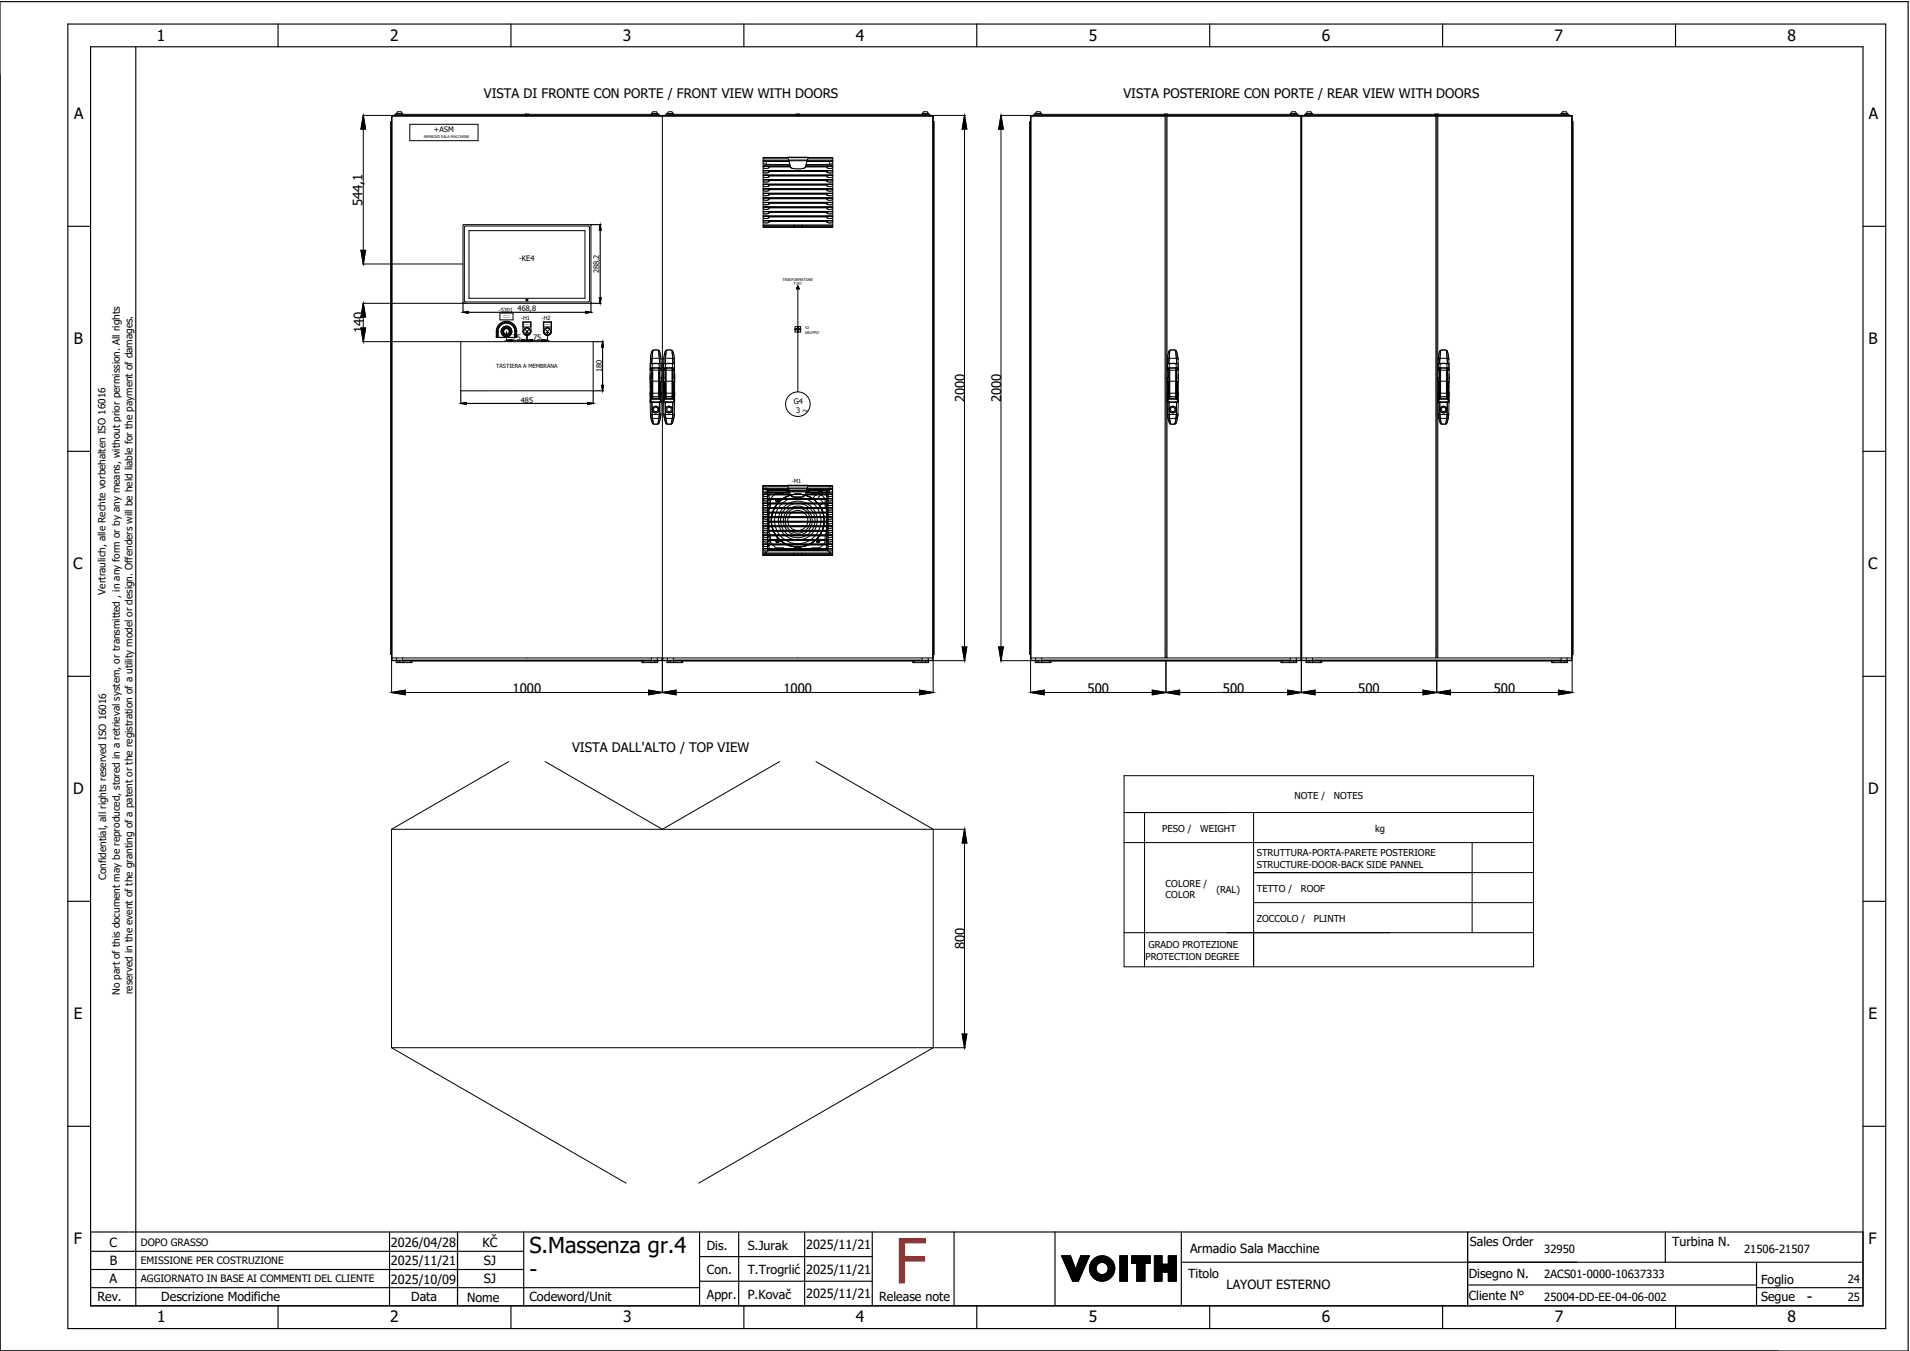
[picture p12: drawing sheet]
<svg xmlns="http://www.w3.org/2000/svg" width="421mm" height="297mm" viewBox="0 0 421 297" stroke-linecap="round" stroke-linejoin="round" font-family="sans-serif">
<defs><g id="words">
<text font-size="13.8" fill="#f00" x="196.9" y="282.5">F</text>
<g font-size="4.8">
<text x="116.6" y="275.8">S.Massenza gr.4</text>
<text x="116.6" y="281.1">-</text>
</g>
<g font-size="3.4">
<text x="34.5" y="9">1</text>
<text x="85.9" y="9">2</text>
<text x="137.1" y="9">3</text>
<text x="188.4" y="9">4</text>
<text x="239.7" y="9">5</text>
<text x="291" y="9">6</text>
<text x="342.3" y="9">7</text>
<text x="393.5" y="9">8</text>
<text x="16.3" y="26.2">A</text>
<text x="411.5" y="26.2">A</text>
<text x="16.2" y="75.8">B</text>
<text x="411.4" y="75.8">B</text>
<text x="16.1" y="125.3">C</text>
<text x="411.3" y="125.3">C</text>
<text x="16.1" y="174.8">D</text>
<text x="411.3" y="174.8">D</text>
<text x="16.2" y="224.4">E</text>
<text x="411.4" y="224.4">E</text>
<text x="16.2" y="273.9">F</text>
<text x="411.4" y="273.9">F</text>
<text x="397.8" y="286.6">-</text>
<text x="34.6" y="291">1</text>
<text x="85.9" y="291">2</text>
<text x="137.2" y="291">3</text>
<text x="188.4" y="291">4</text>
<text x="239.7" y="291">5</text>
<text x="291" y="291">6</text>
<text x="342.3" y="291">7</text>
<text x="393.6" y="291">8</text>
</g>
<g font-size="2.9">
<text x="106.5" y="21.5">VISTA DI FRONTE CON PORTE / FRONT VIEW WITH DOORS</text>
<text x="247.3" y="21.5">VISTA POSTERIORE CON PORTE / REAR VIEW WITH DOORS</text>
<text x="79.8" y="45.4" transform="rotate(-90 79.8 45.4)">544,1</text>
<text x="80" y="73.4" transform="rotate(-90 80 73.4)">140</text>
<text x="212.4" y="88.6" transform="rotate(-90 212.4 88.6)">2000</text>
<text x="220.4" y="88.6" transform="rotate(-90 220.4 88.6)">2000</text>
<text x="112.9" y="152.5">1000</text>
<text x="172.5" y="152.5">1000</text>
<text x="239.4" y="152.5">500</text>
<text x="269.2" y="152.5">500</text>
<text x="299" y="152.5">500</text>
<text x="328.9" y="152.5">500</text>
<text x="126" y="165.6">VISTA DALL'ALTO / TOP VIEW</text>
<text x="212.4" y="209" transform="rotate(-90 212.4 209)">800</text>
</g>
<g font-size="2.8">
<text x="24.1" y="274.4">C</text>
<text x="86.1" y="274.4">2026/04/28</text>
<text x="106.2" y="274.4">KČ</text>
<text x="155.6" y="275.1">Dis.</text>
<text x="164.6" y="275.1">S.Jurak</text>
<text x="177.5" y="275">2025/11/21</text>
<text x="262" y="275.8">Armadio Sala Macchine</text>
<text x="323.6" y="274.3">Sales Order</text>
<text x="368.1" y="274.2">Turbina N.</text>
<text x="24.2" y="278.6">B</text>
<text x="86.1" y="278.6">2025/11/21</text>
<text x="106.5" y="278.6">SJ</text>
<text x="155.6" y="280.5">Con.</text>
<text x="164.6" y="280.5">T.Trogrlić</text>
<text x="177.5" y="280.4">2025/11/21</text>
<text x="261.6" y="281.3">Titolo</text>
<text x="323.4" y="281.2">Disegno N.</text>
<text x="21.4" y="286.5">Rev.</text>
<text x="24.1" y="282.5">A</text>
<text x="35.5" y="286.4">Descrizione Modifiche</text>
<text x="86.1" y="282.6">2025/10/09</text>
<text x="90.5" y="286.5">Data</text>
<text x="102.8" y="286.5">Nome</text>
<text x="106.5" y="282.5">SJ</text>
<text x="116.6" y="286.3">Codeword/Unit</text>
<text x="155.6" y="286">Appr.</text>
<text x="164.6" y="285.9">P.Kovač</text>
<text x="177.5" y="285.8">2025/11/21</text>
<text x="193.5" y="286.5">Release note</text>
<text x="270" y="283.8">LAYOUT ESTERNO</text>
<text x="323.4" y="286.2">Cliente N°</text>
<text x="387.7" y="286.5">Segue</text>
<text x="387.7" y="282.6">Foglio</text>
</g>
<g font-size="2.5">
<text x="340" y="275.9">32950</text>
<text x="384" y="275.9">21506-21507</text>
<text x="340" y="281.4">2ACS01-0000-10637333</text>
<text x="340" y="286.4">25004-DD-EE-04-06-002</text>
<text x="406.8" y="282.4">24</text>
<text x="406.8" y="286.4">25</text>
</g>
<g font-size="2.2">
<text x="23.2" y="130.9" transform="rotate(-90 23.2 130.9)">Vertraulich, alle Rechte vorbehalten ISO 16016</text>
<text x="23.4" y="193.7" transform="rotate(-90 23.4 193.7)">Confidential, all rights reserved ISO 16016</text>
<text x="26.4" y="219" transform="rotate(-90 26.4 219)">No part of this document may be reproduced, stored in a retrieval system, or transmitted , in any form or by any means, without prior permission. All rights</text>
<text x="29.2" y="218.9" transform="rotate(-90 29.2 218.9)">reserved in the event of the granting of a patent or the registration of a utility model or design. Offenders will be held liable for the payment of damages.</text>
<text x="31" y="274.2">DOPO GRASSO</text>
<text x="31" y="278.3">EMISSIONE PER COSTRUZIONE</text>
<text x="31" y="282.3">AGGIORNATO IN BASE AI COMMENTI DEL CLIENTE</text>
</g>
<g font-size="2.1">
<text x="285" y="175.8">NOTE /</text>
<text x="293.7" y="175.8">NOTES</text>
<text x="255.9" y="183.2">PESO /</text>
<text x="264.3" y="183.2">WEIGHT</text>
<text x="302.7" y="183.1">kg</text>
<text x="276.7" y="188.5">STRUTTURA-PORTA-PARETE POSTERIORE</text>
<text x="276.7" y="191">STRUCTURE-DOOR-BACK SIDE PANNEL</text>
<text x="256.6" y="195.2">COLORE /</text>
<text x="256.6" y="197.7">COLOR</text>
<text x="267.8" y="196.6">(RAL)</text>
<text x="276.7" y="196.4">TETTO /</text>
<text x="286.4" y="196.4">ROOF</text>
<text x="276.7" y="203">ZOCCOLO /</text>
<text x="289.3" y="203">PLINTH</text>
<text x="252.8" y="208.7">GRADO PROTEZIONE</text>
<text x="252.2" y="211.3">PROTECTION DEGREE</text>
</g>
<g font-size="1.7">
<text x="95.5" y="29">+ASM</text>
<text x="114.3" y="57.5">-KE4</text>
<text x="131.9" y="60.2" transform="rotate(-90 131.9 60.2)">288,2</text>
<text x="114" y="68.5">468,8</text>
<text x="112.9" y="74.8">75</text>
<text x="117.4" y="74.8">75</text>
<text x="132.5" y="82" transform="rotate(-90 132.5 82)">180</text>
<text x="114.7" y="88.7">485</text>
<text x="174.8" y="89">G4</text>
<text x="175.3" y="91">3 ~</text>
</g>
<g font-size="1.2">
<text x="109.8" y="68.6">-S301</text>
<text x="114.7" y="70.4">-H1</text>
<text x="119.3" y="70.4">-H2</text>
<text x="109.3" y="81.1">TASTIERA A MEMBRANA</text>
<text x="174.3" y="106.3">-M1</text>
</g>
<g font-size=".8">
<text x="93.3" y="30.3">ARMADIO SALA MACCHINE</text>
<text x="172.3" y="61.8">TRASFORMATORE</text>
<text x="174.7" y="62.8">T347</text>
<text x="177.3" y="72.5">52</text>
<text x="177.3" y="73.5">GRUPPO</text>
</g>
<g font-size=".2">
<text x="110.8" y="69.6">ARRESTO DI</text>
<text x="110.8" y="69.9">EMERGENZA</text>
<text x="115.4" y="71.6">IN BLOCCO</text>
<text x="119.8" y="71.6">IN ALLARME</text>
</g>
</g></defs>
<g fill="none" stroke="#000" stroke-width=".25">
<path d="M0 .4h420.1v297h-420.1zM14.9 5.3h400.3v287.2h-400.3zM19.9 10.3h390.3v277.2h-390.3zM29.9 10.4v277.1M61.2 5.3v5M112.5 5.3v5M163.8 5.3v5M215.1 5.3v5M266.3 5.3v5M317.6 5.3v5M368.9 5.3v5M80 25.4h.1"/>
<path d="M80 25.4l.5 3h-1zM212.3 25.4h.1M212.3 25.4l.5 3h-1zM220.4 25.4h.1M220.4 25.4l.5 3h-1zM14.9 49.8h5M79.5 55.1h1l-.5 3zM80 58.1h.1M130 49.4h2.2M132.1 49.4h.1M132.1 50.7v14.9M132.1 49.4l.2 1.3h-.4z"/>
<path d="M410.2 49.8h5M79.5 72.2h1l-.5 3zM80 66.8h.1M80 75.2h.1M80 66.8l.5 3h-1zM101.9 68.8h.1M101.9 66.6v2.2M101.9 68.8l1.2-.2v.4zM103.1 68.8h25.8M111.5 74.9h.1M111.5 74.9l1.2-.2v.4zM114.8 74.7v.4l2.4-.4v.4z"/>
<path d="M116 74.9h.1M119.3 74.7l1.2 .2-1.2 .2zM120.5 74.9h.1M128.9 68.6l1.2 .2-1.2 .2zM130 66.8h2.2M130.1 68.8h.1M130.1 66.6v2.2M130.6 75.2h2.1M131.9 65.6h.4l-.2 1.2zM132.1 66.8h.1M132.7 75.2h.1M132.7 76.4v8.4"/>
<path d="M132.7 75.2l.2 1.2h-.4zM14.9 99.3h5M101.4 88.8h.1M101.4 86.1v2.8M101.4 88.8l1.2-.2v.4zM102.6 88.8h26.8M129.4 88.6l1.2 .2-1.2 .2zM130.6 88.8h.1M132.5 84.8h.4l-.2 1.2zM132.7 86h.1M132.7 86h-2.1v2.9M410.2 99.3h5"/>
<path d="M14.9 148.9h5M86.2 152.4h.1M86.2 152.4l3-.5v1zM142.8 151.9v1l6-1v1zM145.8 152.4h.1M202.4 151.9l3.1 .5-3.1 .5zM205.5 152.4h.1M211.8 142.4h1l-.5 3zM212.3 145.4h.1M219.9 142.4h1l-.5 3zM220.4 145.4h.1M226.9 152.4h.1"/>
<path d="M226.9 152.4l3-.5v1zM253.7 151.9v1l6-1v1zM256.7 152.4h.1M283.5 151.9v1l6-1v1zM286.5 152.4h.1M313.3 151.9v1l6-1v1zM316.3 152.4h.1M343.1 151.9l3 .5-3 .5zM346.1 152.4h.1M410.2 148.9h5M14.9 198.4h5M212.3 182.6h.1"/>
<path d="M212.3 182.6l.5 3h-1zM410.2 198.4h5M211.8 227.6h1l-.5 3zM212.3 230.6h.1M14.9 247.9h5M410.2 247.9h5M19.9 271.2h390.3M19.9 279.5h95.4M19.9 275.4h95.4M85.8 271.2v16.3M100.7 271.2v16.3M115.3 271.2v16.3"/>
<path d="M154 271.2v16.3M154 276.6h38M162.6 271.2v16.3M177.2 271.2v16.3M192 271.2v16.3M210.1 271.2v16.3M232.3 271.1v16.3M233.7 276.4h2M233.7 276.4l2.5 5.6M233.8 276.4l-.1 .1M233.9 276.4l-.1 .2M234.1 276.4l-.3 .3"/>
<path d="M234.2 276.4l-.3 .4M234.4 276.4l-.5 .5M234.5 276.4l-.5 .6M234.7 276.4l-.7 .7M234.8 276.4l-.7 .8M235 276.4l-.9 .9M235.1 276.4l-.9 1M235.3 276.4l-1.1 1.1M235.4 276.4l-1.2 1.2M235.6 276.4l-1.3 1.3M235.7 276.4l1.1 3 1.1-3h1.9l-2.4 5.6h-1.2M235.7 276.5l-1.4 1.3"/>
<path d="M235.7 276.6l-1.3 1.3M235.8 276.7l-1.4 1.3M235.8 276.8l-1.3 1.3M235.9 276.9l-1.4 1.4M235.9 277l-1.3 1.4M235.9 277.1l-1.3 1.4M236 277.3l-1.3 1.3M236 277.4l-1.3 1.3M236.1 277.5l-1.3 1.3M236.1 277.6l-1.3 1.3M236.1 277.7l-1.3 1.3M236.2 277.8l-1.3 1.3"/>
<path d="M236.2 277.9l-1.3 1.3M236.3 278l-1.3 1.3M236.3 278.1l-1.3 1.3M236.3 278.2l-1.2 1.3M236.4 278.3l-1.3 1.3M236.4 278.4l-1.2 1.3M236.5 278.6l-1.3 1.2M236.5 278.7l-1.2 1.2M236.6 278.8l-1.3 1.2M236.6 278.9l-1.3 1.2M236.6 279l-1.2 1.2M236.7 279.1l-1.3 1.2"/>
<path d="M236.7 279.2l-1.2 1.3M236.8 279.3l-1.3 1.3M238 276.4l-.1 .1M238.1 276.4l-.3 .4M238.3 276.4l-.6 .6M238.4 279.8l-2.2 2.2M238.4 276.4l-.8 .8M238.5 279.5l-2.4 2.4M238.6 276.4l-1.1 1.1M238.6 279.3l-2.5 2.5M238.7 279l-2.7 2.7M238.7 276.4l-1.2 1.3"/>
<path d="M238.8 278.7l-2.8 2.9M238.9 276.4l-1.5 1.6M239 278.5l-3.1 3M239 276.4l-1.7 1.8M239.1 278.2l-3.2 3.2M239.2 276.4l-2 2.1M239.2 277.9l-3.4 3.4M239.3 277.7l-3.5 3.5M239.3 276.4l-2.2 2.3M239.4 277.4l-3.6 3.7M239.5 276.4l-2.5 2.5M239.5 277.1l-3.8 3.9"/>
<path d="M239.6 276.4l-2.7 2.8M239.7 276.9l-4 4M239.8 276.6l-4.2 4.2M239.8 276.4l-4.2 4.3M241.1 276.9l-.8 .8M241.3 279.3l-1.2 1.1M241.3 279.1l-1.2 1.2M241.3 279.4l-1.1 1.1M241.3 278.9l-1.3 1.3M241.3 279.5l-1.1 1.1M241.4 279.7l-1.1 1M241.4 278.7l-1.4 1.4"/>
<path d="M241.4 279.8l-1 1M241.4 276.7l-1.3 1.3M241.5 279.9l-1.1 1M241.5 280l-1 1M241.7 276.6l-1.7 1.7M241.9 276.5l-1.9 2M242.1 276.5l-2.2 2.2M242.3 276.5l-2.4 2.4M242.5 276.4l-2.6 2.6M242.6 276.4l-2.7 2.8M242.8 276.4l-2.9 3M242.9 276.5l-3 3"/>
<path d="M243 276.5l-3.1 3.1M243.2 276.5l-3.3 3.3M243.3 276.5l-3.4 3.4M243.4 276.6l-3.4 3.4M243.5 276.6l-1.4 1.4M243.6 276.6l-1.3 1.3M243.7 276.7l-1.2 1.2M243.9 276.7l-1.2 1.2M244 276.8l-1.2 1.1M244 276.8l-1.1 1.1M244.1 276.9l-1 1.1M244.2 276.9l-1 1.1"/>
<path d="M244.3 277l-1 1M244.4 277.1l-1 1M244.5 277.1l-1 1.1M244.6 277.2l-1.1 1M244.6 277.3l-1 1M244.7 277.4l-1 1M244.8 277.4l-1 1.1M244.8 277.5l-1 1.1M244.9 277.6l-1 1.1M245 277.7l-1.1 1.1M245 277.8l-1.1 1.1M245.1 277.9l-1.1 1.1"/>
<path d="M245.1 278l-1.1 1.1M245.2 278.1l-1.2 1.2M245.2 278.2l-1.2 1.3M245.3 278.3l-1.4 1.4M245.3 278.4l-1.5 1.5M245.3 278.5l-3.4 3.4M245.4 279.9l-2.1 2M245.4 278.7l-3.3 3.3M245.4 279.7l-2.3 2.3M245.4 278.8l-3.2 3.2M245.4 278.9l-3.1 3.1M245.4 279.5l-2.5 2.5"/>
<path d="M245.4 279.1l-2.9 2.9M245.4 279.4l-2.6 2.6M245.4 279.2l-2.8 2.8M246.6 276.4h1.6v5.6h-1.6zM246.6 276.4v.1M246.8 276.4l-.2 .3M246.9 276.4l-.3 .4M247.1 276.4l-.5 .6M247.2 276.4l-.6 .7M247.4 276.4l-.8 .9M247.5 276.4l-.9 1M247.7 276.4l-1.1 1.2"/>
<path d="M247.8 276.4l-1.2 1.3M248 276.4l-1.4 1.5M248.1 276.4l-1.5 1.6M248.2 280l-1.6 1.6M248.2 279.8l-1.6 1.7M248.2 279.7l-1.6 1.6M248.2 279.5l-1.6 1.7M248.2 279.4l-1.6 1.6M248.2 279.2l-1.6 1.7M248.2 277.4l-1.6 1.7M248.2 277.3l-1.6 1.6M248.2 277.1l-1.6 1.7"/>
<path d="M248.2 277l-1.6 1.6M248.2 276.8l-1.6 1.7M248.2 276.7l-1.6 1.6M248.2 276.5l-1.6 1.7M248.2 278l-1.6 1.7M248.2 277.9l-1.6 1.6M248.2 277.7l-1.6 1.7M248.2 277.6l-1.6 1.6M248.2 279.1l-1.6 1.6M248.2 278.9l-1.6 1.7M248.2 278.8l-1.6 1.6M248.2 278.6l-1.6 1.7"/>
<path d="M248.2 278.5l-1.6 1.6M248.2 278.3l-1.6 1.7M248.2 278.2l-1.6 1.6M249.2 276.4v.1M249.4 276.4l-.2 .2M249.5 276.4l-.3 .4M249.7 276.4l-.5 .5M249.8 276.4l-.6 .7M250 276.4l-.8 .8M250.1 276.4l-.9 1M250.3 278.1h-1.1v-1.7h4v1.7h-1.1v3.9h-1.8M250.3 278.1v3.9"/>
<path d="M250.3 276.4l-1.1 1.2M250.4 276.4l-1.2 1.3M250.6 276.4l-1.4 1.5M250.7 276.4l-1.5 1.6M250.9 276.4l-1.7 1.7M251 276.4l-1.6 1.7M251.2 276.4l-1.7 1.7M251.3 276.4l-1.6 1.7M251.5 276.4l-1.7 1.7M251.6 276.4l-1.6 1.7M251.8 276.4l-1.7 1.7M251.9 276.4l-1.6 1.7"/>
<path d="M252.1 279.9l-1.8 1.8M252.1 278.6l-1.8 1.8M252.1 278.4l-1.8 1.8M252.1 278.3l-1.8 1.8M252.1 279.2l-1.8 1.8M252.1 279l-1.8 1.8M252.1 278.9l-1.8 1.8M252.1 278.7l-1.8 1.8M252.1 279.3l-1.8 1.8M252.1 279.8l-1.8 1.8M252.1 279.6l-1.8 1.8M252.1 279.5l-1.8 1.8"/>
<path d="M252.1 276.4l-1.8 1.9M252.2 276.4l-1.9 2M252.4 276.4l-2.1 2.2M252.5 276.4l-2.2 2.3M252.7 276.4l-2.4 2.5M252.8 276.4l-2.5 2.6M253 276.4l-2.7 2.8M253.1 276.4l-2.8 2.9M253.2 277.4l-.7 .7M253.2 276.7l-2.9 2.9M253.2 276.5l-2.9 3M253.2 277.3l-.8 .8"/>
<path d="M253.2 277.1l-1 1M253.2 277l-2.9 2.9M253.2 276.8l-2.9 3M253.2 278l-.1 .1M253.2 277.9l-.2 .2M253.2 277.7l-.4 .4M253.2 277.6l-.5 .5M254.2 276.4v5.6M254.2 276.4h1.6M254.2 276.4v.1M254.3 276.4l-.1 .2M254.5 276.4l-.3 .4"/>
<path d="M254.6 276.4l-.4 .5M254.8 276.4l-.6 .7M254.9 276.4l-.7 .8M255.1 276.4l-.9 1M255.2 276.4l-1 1.1M255.4 276.4l-1.2 1.3M255.5 276.4l-1.3 1.4M255.7 276.4l-1.5 1.6M255.8 277.5l-1.6 1.7M255.8 277.4l-1.6 1.6M255.8 277.2l-1.6 1.7M255.8 277.1l-1.6 1.6"/>
<path d="M255.8 276.9l-1.6 1.7M255.8 276.8l-1.6 1.6M255.8 276.6l-1.6 1.7M255.8 276.5l-1.6 1.6M255.8 276.4v1.9M255.8 278l-1.6 1.6M255.8 277.8l-1.6 1.7M255.8 277.7l-1.6 1.6M255.8 278.3l-1.6 1.6M255.8 278.1l-1.6 1.7M255.9 278.3l-1.7 1.8M256.1 278.3l-1.9 1.9"/>
<path d="M256.2 278.3l-2 2.1M256.4 278.3l-2.2 2.2M256.5 278.3l-2.3 2.4M256.7 278.3l-2.5 2.5M256.8 278.3l-2.6 2.7M257 278.3l-2.8 2.8M257.1 278.3l-2.9 3M257.3 276.4l-.1 .2M257.5 276.4l-.3 .3M257.6 276.4l-.4 .5M257.8 276.4l-.6 .6M257.9 276.4l-.7 .8"/>
<path d="M258.1 276.4l-.9 .9M258.2 276.4l-1 1.1M258.4 276.4l-1.2 1.2M258.5 276.4l-1.3 1.4M258.7 276.4l-1.5 1.5M258.8 276.4l-1.6 1.7M259 276.4h-1.8v1.9h-1.4M259 276.4v5.6h-1.8v-2M259 276.5l-1.8 1.7M259 277.5l-2.5 2.5M259 277.4l-2.7 2.6M259 277.1l-3 2.9"/>
<path d="M259 276.9l-3.1 3.1M259 277.2l-2.8 2.8M259 276.8l-4.8 4.8M259 276.6l-4.8 4.8M259 279l-1.8 1.8M259 278.9l-1.8 1.7M259 278.7l-1.8 1.8M259 278.6l-1.8 1.7M259 278.4l-1.8 1.8M259 278.3l-1.8 1.7M259 278.1l-1.9 1.9M259 278l-2.1 2"/>
<path d="M259 277.8l-2.2 2.2M259 277.7l-2.4 2.3M259 279.3l-1.8 1.8M259 279.2l-1.8 1.7M259 279.9l-1.8 1.8M259 279.8l-1.8 1.7M259 279.6l-1.8 1.8M259 279.5l-1.8 1.7M260.1 271.2v16.3M260.1 277.9h150.1M323.1 271.2v16.3M366.6 271.2v6.7"/>
<path d="M386.7 277.9v9.6M19.9 283.5h134.1M61.2 287.5v5M112.5 287.5v5M154 282h38M163.8 287.5v5M215.1 287.5v5M237.5 281.9l-.1 .1M237.6 281.7l-.4 .3M237.7 281.4l-.6 .6M237.8 281.1l-.9 .9M237.9 280.9l-1.1 1.1"/>
<path d="M238 280.6l-1.4 1.4M238.2 280.3l-1.7 1.7M238.3 280.1l-2 1.9M241.6 280l-1 1.1M241.6 280.1l-1 1M241.7 280.2l-1 1M241.8 280.3l-1 1M241.9 280.3l-1 1.1M242 280.4l-1.1 1M242.1 280.4l-1.1 1.1M242.2 280.5l-1.1 1.1M242.3 280.5l-1.1 1.1"/>
<path d="M242.4 280.6l-1.1 1.1M242.6 280.6l-1.2 1.1M242.7 280.6l-1.2 1.2M242.9 280.6l-1.3 1.2M243.1 280.5l-1.4 1.4M243.3 280.4l-1.5 1.5M245.1 280.6l-1.1 1M245.2 280.3l-1.5 1.5M245.3 280.1l-1.8 1.8M248.2 281.6l-.4 .4M248.2 281.5l-.5 .5M248.2 281.9l-.1 .1"/>
<path d="M248.2 281.8l-.2 .2M248.2 281.3l-.7 .7M248.2 281.2l-.8 .8M248.2 281l-1 1M248.2 280.9l-1.1 1.1M248.2 280.7l-1.3 1.3M248.2 280.6l-1.4 1.4M248.2 280.4l-1.6 1.6M248.2 280.3l-1.6 1.6M248.2 280.1l-1.6 1.7M252.1 281.3l-.8 .7M252.1 281.1l-.9 .9"/>
<path d="M252.1 281l-1.1 1M252.1 280.8l-1.2 1.2M252.1 280.7l-1.4 1.3M252.1 280.5l-1.5 1.5M252.1 280.4l-1.7 1.6M252.1 280.2l-1.8 1.8M252.1 280.1l-1.8 1.8M252.1 281.7l-.3 .3M252.1 281.6l-.5 .4M252.1 281.4l-.6 .6M252.1 281.9l-.2 .1M255.8 280v2h-1.6"/>
<path d="M255.8 280.7l-1.3 1.3M255.8 280.5l-1.5 1.5M255.8 280.1l-1.6 1.6M255.8 280.4l-1.6 1.6M255.8 280h1.4M255.8 281.9l-.1 .1M255.8 281.7l-.3 .3M255.8 281.6l-.4 .4M255.8 281.4l-.6 .6M255.8 281.3l-.7 .7M255.8 281.1l-.9 .9M255.8 281l-1 1"/>
<path d="M255.8 280.8l-1.2 1.2M255.8 280.2l-1.6 1.7M259 281.9l-.2 .1M259 281.7l-.3 .3M259 281.6l-.5 .4M259 281.4l-.6 .6M259 281.3l-.8 .7M259 281.1l-.9 .9M259 281l-1.1 1M259 280.8l-1.2 1.2M259 280.7l-1.4 1.3M259 280.5l-1.5 1.5"/>
<path d="M259 280.4l-1.7 1.6M259 280.2l-1.8 1.8M259 280.1l-1.8 1.7M266.3 287.5v5M317.6 287.5v5M323.1 282.9h63.6M368.9 287.5v5M386.7 283.5h23.5"/>
<circle cx="242.6" cy="279.2" r="1.35"/>
<circle cx="242.6" cy="279.2" r="2.79"/>
</g>
<g fill="none" stroke="#000" stroke-width=".22">
<path d="M79.9 25.4h132.5M80 28.4v26.7M86.2 26.8h-.2v117.3h.2M86.2 26.8h.1M86.2 26.8v117.3M86.2 25.4v127.1M86.2 25.6h119.2v119.2h-119.2zM86.9 25.6v-.4h58.2v.4M87.2 25.2v-.2h1.4v.2M87.3 25l.3-.4h.7l.3 .4M90.2 27.4h15v3.6h-15zM115.7 25.2h.7"/>
<path d="M143.4 25.2v-.2h1.4v.2M143.5 25l.3-.4h.7l.2 .4M145.7 25.6l-59.4-.1v119.8h59.4v-.5M145.8 25.4v127.1M145.9 25.6l59.5-.1v119.8h-59.5v-.5M146.6 25.6v-.4h58.1v.4M146.8 25.2v-.2h1.5v.2M146.9 25l.3-.4h.7l.3 .4M168 34.7h15.3v15.3h-15.3zM168 34.8h5.5M168 36l.7 .2M168 35.5h5.7"/>
<path d="M168 36.5l6 .1M168 36.9l.6 .2 .7-.1M168 37.9l.6 .2 .7-.1M168 39.9l.6 .2 .7-.1M168 38.9l.6 .2 .7-.1M168 35.4h15.3M168 35.2h15.3M168 39.6h15.3M168 38.5h15.3M168 39.5h15.3M168.7 36.2h5.2M169.3 36.6v.4"/>
<path d="M169.3 37.6v.4M169.3 38.6v.4M169.3 39.6v.4M169.3 36.6h-1.3M169.3 36.6h.1M169.3 38.6h.1M169.3 39.6h-1.3M169.3 39.6h.1M169.3 37.6h-1.3M169.3 37.6h.1M169.3 36.6v.1M169.3 37.6v.1"/>
<path d="M169.3 38.6v.1M169.3 39.6v.1M169.3 36.6h4.7M169.3 39.6h12.8M169.3 36.7v.3M169.3 37.7v.3M169.3 38.7v.3M169.3 39.7v.3M169.3 36.7h4.8M169.3 37.7h12.8v.3M169.3 38.7h12.8v.3M169.3 39.7h12.8v.3"/>
<path d="M173.4 34.6h4.5l-.6 2.2a1.62 1.62 0 0 1-1.6 .4l-1.3-.1-.3-.2zM173.7 35.6h-5.7h.7v.6M175.3 25.2h.7M177.3 36.7h4.8v.3M177.4 36.6h4.7M177.4 36.6h5.9M177.7 35.6h5.6h-.6v.6M177.7 35.5h5.6M177.9 34.8h5.4M182.1 36.6v.4M182.1 37.6v.4M182.1 38.6v.4"/>
<path d="M182.1 39.6v.4M182.1 36.6h.1M182.1 36.6h1.2M182.1 39.6h.1M182.1 39.6h1.2M182.1 37.6h-12.8M182.1 37.6h1.2M182.1 38.6h-12.8M182.6 38.6h-.5M182.7 36.2h-5.2M182.7 38.6h.6h-15.3h1.3M183.3 36l-.6 .2"/>
<path d="M183.3 36.9l-.6 .2-.6-.1M183.3 37.9l-.6 .2-.6-.1M183.3 39.9l-.6 .2-.6-.1M183.3 38.9l-.6 .2-.6-.1M183.3 37.5l-15.3 .1M203 25.2v-.2h1.5v.2M203.1 25l.3-.4h.7l.3 .4M205.5 25.4v127.1M205.5 26.8h.2v117.3h-.3M205.5 26.8h-.1M205.5 26.8v117.3M212.3 28.4v114"/>
<path d="M220.3 25.4h125.8v120h-125.8M220.4 28.4v114M226.8 26.8h-.1v117.3h.2M226.8 26.8h.1M226.8 26.8v117.3M226.9 25.4v127.1M226.9 25.6h29.6v119.2h-29.6M227 25.5h59.4v119.8h-59.4zM227.6 25.6v-.4h58.2v.4M227.9 25.2v-.2h1.4v.2M228 25l.2-.4h.8l.2 .4M256.3 25.2h.8"/>
<path d="M256.7 25.5v119.3M256.9 25.6h59.2v119.2h-59.2zM284.1 25.2v-.2h1.4v.2M284.2 25l.2-.4h.8l.2 .4M286.5 25.4v127.1M286.5 25.6v119.2M286.6 25.5h59.4v119.8h-59.4zM287.2 25.6v-.4h58.2v.4M287.5 25.2v-.2h1.4v.2M287.6 25l.3-.4h.7l.3 .4M316 25.2h.7M316.3 25.5v119.3"/>
<path d="M316.5 25.6h29.6v119.2h-29.6zM343.7 25.2v-.2h1.4v.2M343.8 25l.3-.4h.7l.2 .4M346.1 26.8h.2v117.3h-.2M79.9 58.1h22M102.4 49.8h27.3l.1 .3v16.2l-.3 .2-27.2-.1-.1-16.3zM103.3 50.8h25.5v14.9h-25.5zM168 48l.6 .1 .7-.1M168 46l.6 .1 .7-.1M168 45l.6 .1 .7-.1M168 43l.6 .1 .7-.1M168 42l.6 .1 .7-.1"/>
<path d="M168 41l.6 .1 .7-.1M168 44l.6 .1 .7-.1M168 47l.6 .1 .7-.1M168 45.6h15.3M168 40.6h15.3M168 48.5h15.3M168 45.5h15.3M168 43.5h15.3M168 40.5h15.3M168 44.5h15.3M168 49l.6 .1 .7-.1M168 49.6h15.3"/>
<path d="M168 49.9h15.3M169.3 40.6v.4M169.3 41.6v.4M169.3 42.6v.4M169.3 43.6v.4M169.3 44.6v.4M169.3 45.6v.4M169.3 46.6v.4M169.3 47.6v.4M169.3 48.6v.4M169.3 47.6h-1.3M169.3 47.6h.1"/>
<path d="M169.3 42.6h-1.3M169.3 42.6h.1M169.3 43.6h-1.3h15.3h-1.2M169.3 43.6h.1M169.3 44.6h-1.3h15.3h-1.2M169.3 44.6h.1M169.3 41.6h-1.3M169.3 41.6h.1M169.3 46.6h-1.3M169.3 46.6h.1M169.3 45.6h-1.3M169.3 45.6h.1"/>
<path d="M169.3 40.6h-1.3M169.3 40.6h.1M169.3 48.6h-1.3h15.3h-1.2M169.3 48.6h.1M169.3 40.6v.1M169.3 41.6v.2M169.3 42.6v.2M169.3 43.6v.2M169.3 44.6v.2M169.3 45.6v.2M169.3 46.6v.2M169.3 47.6v.2"/>
<path d="M169.3 48.6v.1M169.3 46.6h12.8M169.3 45.6h12.8M169.3 41.6h12.8M169.3 40.6h12.8M169.3 46.8v.2M169.3 47.8v.2M169.3 48.7v.3M169.3 43.8v.2M169.3 44.8v.2M169.3 45.8v.2M169.3 40.7v.3"/>
<path d="M169.3 41.8v.2M169.3 42.8v.2M169.3 42.8h12.8v.2M169.3 43.8h12.8v.2M169.3 44.8h12.8v.2M169.3 45.8h12.8v.2M169.3 46.8h12.8v.2M169.3 47.8h12.8v.2M169.3 48.7h12.8v.3M169.3 40.7h12.8v.3M169.3 41.8h12.8v.2M169.6 45.5v.2"/>
<path d="M169.6 45.5l.1 .2M174.8 49.6v.4M174.8 50h.1M176.6 49.6l-.1 .4M182.1 40.6v.4M182.1 41.6v.4M182.1 42.6v.4M182.1 43.6v.4M182.1 44.6v.4M182.1 45.6v.4M182.1 46.6v.4M182.1 47.6v.4"/>
<path d="M182.1 48.6v.4M182.1 48.6h-12.8M182.1 44.6h-12.8M182.1 43.6h-12.8M182.1 47.6h-12.8M182.1 47.6h1.2M182.1 46.6h.1M182.1 46.6h1.2M182.1 45.6h.1M182.1 45.6h1.2M182.1 41.6h.1M182.1 41.6h1.2"/>
<path d="M182.1 40.6h.1M182.1 40.6h1.2M182.1 42.6h-12.8M182.1 42.6h1.2M183.3 46l-.6 .1-.6-.1M183.3 48l-.6 .1-.6-.1M183.3 45l-.6 .1-.6-.1M183.3 41l-.6 .1-.6-.1M183.3 43l-.6 .1-.6-.1M183.3 42l-.6 .1-.6-.1M183.3 44l-.6 .1-.6-.1M183.3 47l-.6 .1-.6-.1"/>
<path d="M183.3 46.5l-15.3 .1M183.3 41.5l-15.3 .1M183.3 42.5l-15.3 .1M183.3 47.5l-15.3 .1M183.3 49l-.6 .1-.6-.1M79.9 66.8h50l.2-.2v-17.1h-28.1l-.1 17.1 .2 .2M79.9 75.2h50.7v10.8h-29.2v-10.8M80 69.8v2.4M109.3 73a2.25 2.25 0 0 1 2.2-2.3 2.25 2.25 0 0 1 2.3 2.3M109.3 74.3h4.5M109.3 73h.1M109.3 73v1.3"/>
<path d="M109.3 73.9h.3M109.3 73.9v.4M109.3 73.9h.1M109.3 73a2.17 2.17 0 0 1 2.2-2.2 2.17 2.17 0 0 1 2.2 2.2M109.3 73.5h.3M109.3 73v.9M109.6 73a1.95 1.95 0 0 1 1.9-2 1.95 1.95 0 0 1 2 2M109.6 73h.1M109.6 73v.5M109.6 73.5v.4M109.6 73.9h.1M109.6 73.9v.4"/>
<path d="M109.6 73a1.88 1.88 0 0 1 1.9-1.9 1.88 1.88 0 0 1 1.9 1.9M109.6 73v1.3M109.6 74.3h.1M109.6 74.3h3.8M109.6 73a1.87 1.87 0 0 1 1.9-1.9 1.87 1.87 0 0 1 1.9 1.9M110.1 68.9h2.9v1.5h-2.9zM110.2 74.3h.1M111.5 73v2M112.7 74.9h2.1M112.8 74.3h.1M113.4 73h.1M113.4 74.3h.1"/>
<path d="M113.4 73v1.3M113.5 73.9h.2M113.5 73.9l-.1 .4M113.5 73.9h.1M113.5 73.5h.2M113.5 73v.5M113.5 73.5v.4M113.7 73h.1M113.7 73v.9M113.7 73.9h.1M113.7 73.9l.1 .4M113.8 73v1.3"/>
<path d="M115.1 70.9h1.8v2.1a.9 .9 0 0 1-.9 .9 .9 .9 0 0 1-.9-.9zM115.2 70.9h1.6v1.1h-1.6zM115.5 72.5l1 1M115.9 65.9h.3v.3h-.3zM115.9 66h.1M115.9 65.9v.3M116 66.1h.1M116 66h.1M116 73v2.2M116.1 65.9v.3M116.2 66h-.2l.1 .2M116.5 72.5l-1 1"/>
<path d="M117.2 74.9h2.1M119.6 70.9h1.8v2.1a.9 .9 0 0 1-.9 .9 .9 .9 0 0 1-.9-.9zM119.7 70.9h1.6v1.1h-1.6zM120 72.5l1 1M120.5 73v2M121 72.5l-1 1M143.2 80h.3M143.2 78.9h2.3M143.2 78.9v1.1M143.5 80h.1M143.6 78.9l-.1 1.1M143.6 77.2l-.4 1.7"/>
<path d="M143.6 77.2h.1M143.7 77.1l-.1 .1M143.7 77.1l-.1 1.8M143.7 77.1h.1M143.7 77.1h1.3M145 77.1l.3 .5 .2 1.3M145 77.1l.2 1.8M145.1 78l.1 .9M145.2 78.9v1.1M145.2 80h.3M145.2 80h.1M145.5 78.9v1.1"/>
<path d="M146.1 80h.3M146.2 78.9l-.1 1.1M146.2 78.9h2.3M146.4 80h.1M146.7 77.1l-.2 2.9M146.7 77.1l-.3 2.9M146.7 77.1l-.3 .5-.2 1.3M146.7 77.1h1.2M147.9 77.1l.2 2.9M147.9 77.1h.1M148 77.1v.1M148 78l.2 2"/>
<path d="M148 77.2h.1M148.1 77.2l.4 1.7M148.2 80h.3M148.2 80h.1M148.5 78.9v1.1M175.1 71.9h1.2v1.2h-1.2zM175.1 72.6h.5v.5M175.6 71.9v.5h-.5M175.7 63.6v8.3M175.7 73.1v13.2M175.7 63l.3 .6h-.6zM175.7 71.9v.5h.6"/>
<path d="M176.3 72.6h-.6v.5M257 80h.3M257 78.9h2.3M257 78.9v1.1M257.3 80v.1M257.5 77.2l-.5 1.7M257.5 77.2h.1M257.5 77.1v.1M257.6 77.1l-.3 2.9M257.6 77.1l-.3 3M257.6 77.1h-.1M257.6 77.1h1.2"/>
<path d="M258.8 77.1l.3 .5 .2 1.3M258.8 77.1l.2 1.8M258.9 78l.1 2M259 78.9v1.1M259 80h.4M259 80h.1M259.3 78.9l.1 1.1M316.6 80h.4M316.7 78.9h2.3M316.7 78.9l-.1 1.1M317 80h.1M317.1 77.2l-.4 1.7"/>
<path d="M317.1 77.2h.1M317.2 77.1l-.1 .1M317.2 77.1l-.2 2.9M317.2 77.1h.1M317.2 77.1h1.2M318.4 77.1l.3 3M318.4 77.1h.1M318.5 77.1v.1M318.5 78l.2 2M318.5 77.2h.1M318.6 77.2l.4 1.7M318.7 80h.3"/>
<path d="M318.7 80v.1M319 78.9v1.1M143.1 84.2l.3 .4M143.1 83.8l.2 .3M143.1 85h.3M143.1 83.5l.1 5M143.1 86.6h2.5M143.1 82.3v1.2M143.1 81.5h2.5M143.2 88.5l-.1-.6h2.5v.6M143.2 88.5h2.4M143.2 88.5v2.8"/>
<path d="M143.2 88.5h.3M143.2 81.1h.1M143.2 81h2.4M143.2 83.9h2.3M143.2 80h.4M143.2 80l-.1 3.5M143.2 80l-.1 1.6M143.2 91.3h2.3M143.2 91.3l.1 .8M143.3 84.1v4M143.3 84.1v.1M143.3 88.1l-.2 .1"/>
<path d="M143.3 92.1h2.1M143.3 92.1l.3 1.1 .3 .1M143.3 88v.1M143.3 88h.1M143.3 84.2h.1M143.4 88h-.1M143.4 84.2h.1M143.4 84.2v.1M143.4 88h.1M143.4 84.3h.1M143.4 84.3v3.7M143.4 84.3v.8"/>
<path d="M143.4 85v.1M143.4 87.4v.6M143.5 80v.1M143.5 88.5l.1 2.8M143.5 88.5h.1M143.6 91.3v.8M143.6 91.3l.1 .8M143.6 81l-.1 .5 .1 6M143.6 81v6.5M143.6 87.6h.1M143.6 80l-.1 3.2h-.4M143.6 80h1.5"/>
<path d="M143.6 81h.1M143.6 92.1l.3 1.2M143.6 80l-.1 .1M143.6 80h.1M143.7 92.1l.2 1.2M143.7 87.6v.1M143.7 81h.1M143.7 87.7h.1M143.7 87.7h1.3M143.7 81h1.3M143.7 81v6.7M143.8 88.5h-.3"/>
<path d="M143.8 88.5h.1M143.8 88.5h1.4M143.9 93.3h.1M143.9 93.3h.9M144.8 93.3h.1M145 81v6.7M145 81h.1M145 87.7h.1M145 86.6v.4M145.1 81h.1M145.1 92.1l-.3 1.2M145.1 87.6l-.1 .1"/>
<path d="M145.1 80h.1M145.1 87.6h.1M145.1 80l.1 .1M145.1 80h.4M145.1 80l.2 3.2h.3M145.1 81v6.5M145.1 87.5v.1M145.1 81l.1 .4M145.1 91.3v.8M145.2 91.3l-.1 .8M145.2 88.5l-.1 2.8M145.2 88.5h.1"/>
<path d="M145.2 80v.1M145.2 88.5h.4M145.2 88.5v2.8M145.2 81.4v.1M145.2 81.5l-.1 6M145.3 85.1v2.9M145.3 84.3v.8M145.3 85v.1M145.3 88h.1M145.4 88h.1M145.4 84.2l-.1 .1M145.4 84.2h.1"/>
<path d="M145.4 85h-.1M145.4 88v.1M145.4 92.1l-.3 1.1-.3 .1M145.4 84.1v4M145.4 88.1l.2 .1M145.4 81.1h.2M145.5 91.3l-.1 .8M145.5 80l.1 3.5M145.5 80l.1 1.5M145.6 88.5l-.1 2.8M145.6 83v.5M145.6 84.2l-.3 .4"/>
<path d="M145.6 86.3v1h-2.5M145.6 83.8l-.2 .3M145.6 85h-.2M145.6 83.5v5M146.1 84.2l.2 .4M146.1 83.8l.2 .3M146.1 85h.2M146.1 83.5v5M146.1 86.6h2.4M146.1 83v.5M146.1 81.5h2.4M146.1 88.5v-.6h2.4v.6"/>
<path d="M146.1 88.5h2.4M146.1 88.5l.1 2.8M146.1 88.5h.4M146.1 81.1h.2M146.1 81h2.4M146.1 83.9h2.4M146.1 80v3.5M146.1 80h.5M146.1 80v1.5M146.2 91.3l.1 .8M146.2 91.3h2.2M146.3 84.1v4"/>
<path d="M146.3 88.1l-.2 .1M146.3 92.1l.3 1.1 .2 .1M146.3 92.1h2M146.3 88v.1M146.3 84.2h.1M146.3 88h.1M146.3 85h.1M146.3 84.2v.1M146.3 84.3v.8M146.3 85v.1M146.3 85.1v2.9M146.4 81.5l.1 6"/>
<path d="M146.4 81.4v.1M146.5 80v.1M146.5 88.5v2.8M146.5 88.5h1.6M146.5 88.5h.1M146.5 91.3l.3 2M146.5 81l-.1 .4M146.5 81v6.5M146.5 87.5l.1 .1M146.5 81h.1M146.6 81h-.1M146.6 80h1.5"/>
<path d="M146.6 80l-.2 3.2h-.3M146.6 81h.1M146.6 80l-.1 .1M146.6 87.6h.1M146.6 80h.1M146.6 87.6v.1M146.6 86.6v.4M146.6 87.7h.1M146.7 87.7h.1M146.7 81v6.7M146.7 87.7h1.2M146.7 81h-.1"/>
<path d="M146.7 81h1.2M146.8 93.3h.1M146.8 93.3h1M147.8 93.3h.1M147.9 81v6.7M147.9 81h.1M148 87.7h-.1M148 81h.1M148 87.6v.1M148 92.1l-.2 1.2M148 87.6h.1M148 80h-1.4"/>
<path d="M148 80h.1M148 80l.1 .1M148.1 80h.4M148.1 80l.1 3.2h.3M148.1 87.6h-.1M148.1 81v6.5M148.1 81l.1 .5-.1 6M148.1 91.3l-.1 .8M148.1 88.5v2.8M148.1 88.5h.1M148.1 80v.1M148.1 88.5h.4"/>
<path d="M148.2 80l-.1 .1M148.3 87.4v.3M148.3 87.7h.1M148.3 87.7v.3M148.3 84.3v3.7M148.3 84.3v.8M148.3 85v.1M148.3 88h.1M148.3 84.3h.1M148.3 84.2v.1M148.3 84.2h.1M148.3 85h.1"/>
<path d="M148.3 88v.1M148.3 92.1l-.3 1.1-.2 .1M148.3 84.1v4M148.3 84.1v.1M148.3 88.1l.2 .1M148.3 81.1h.2M148.4 91.3l-.1 .8M148.5 80v3.5M148.5 80v1.6M148.5 88.5l-.1 2.8M148.5 82.3v1.2M148.5 84.2l-.2 .4"/>
<path d="M148.5 83.8l-.2 .3M148.5 86.3v1h-2.4M148.5 85h-.2M148.5 83.5v5M257 84.2l.2 .4M257 83.8l.2 .3M257 85h.2M257 83.5v5M257 86.6h2.4M257 83v.5M257 81.5h2.4M257 88.5v-.6h2.4v.6"/>
<path d="M257 88.5h2.4M257 88.5l.1 2.8M257 88.5h.3M257 81.1h.1M257 81h2.4M257 83.9h2.4M257 80h.4M257 80v3.5M257 80v1.5M257.1 91.3h2.2M257.1 91.3l.1 .8M257.2 84.1v4"/>
<path d="M257.2 88.1l-.2 .1M257.2 92.1h2M257.2 92.1l.4 1.2M257.2 84.1v.1M257.2 88v.1M257.2 84.2h.1M257.2 88h.1M257.2 84.2v.1M257.2 84.3v3.7M257.2 84.3v.8M257.2 85v.1M257.2 87.4v.6"/>
<path d="M257.3 81.5l.1 6M257.3 81.4v.1M257.3 88.5l.2 3.6M257.4 88.5h-.1M257.4 88.5l.1 3.6M257.4 81l-.1 .4M257.4 81v6.5M257.4 87.5v.1M257.4 81h.1M257.4 80l-.1 3.2h-.3M257.4 80h1.5M257.4 87.6h.1"/>
<path d="M257.5 80l-.2 .1M257.5 87.6h.1M257.5 92.1l.2 1.2M257.5 80h.1M257.5 81h-.1M257.5 81h.1M257.5 87.6v.1M257.5 86.6v.4M257.5 87.7h.1M257.5 87.7h1.3M257.5 81h1.3M257.5 81v6.7"/>
<path d="M257.6 93.3h.1M257.6 88.5h-.2M257.6 88.5h.1M257.6 88.5h1.4M257.7 93.3h.1M257.7 93.3h1M258.7 93.3h.1M258.7 89.6l-.7-.1-.5 .5a.76 .76 0 0 0 .3 .8 .76 .76 0 0 0 .9-.1M258.7 89.6l.1 .1M258.8 89.7l.2 .4-.2 .5M258.8 90.6l-.1 .1M258.8 93.3h-.1"/>
<path d="M258.8 93.3h.1M258.8 81v6.7M258.8 81h.1M258.8 87.7h.1M258.9 81h.1M258.9 87.6v.1M258.9 92.1l-.2 1.2M258.9 87.6h.1M258.9 80h-1.4M258.9 80h.1M258.9 80l.1 .1M258.9 80h.5"/>
<path d="M258.9 80l.2 3.2h.3M259 81l.1 .5-.1 6M259 81v6.5M259 87.5l-.1 .1M259 88.5l-.1 3.6M259 88.5h.1M259 80v.1M259 88.5h.4M259.2 87.4v.3M259.2 87.7h.1M259.2 87.7v.3M259.2 84.3v3.7"/>
<path d="M259.2 84.3v.8M259.2 85v.1M259.2 88h.1M259.2 84.3h.1M259.2 84.2v.1M259.2 84.2h.1M259.2 88v.1M259.2 92.1l-.4 1.2M259.2 84.1v.1M259.2 84.1v4M259.2 88.1l.2 .1M259.2 81.1h.2"/>
<path d="M259.3 91.3l-.1 .8M259.4 80v3.5M259.4 80v1.6M259.4 88.5l-.1 2.8M259.4 82.3v1.2M259.4 84.2l-.2 .4M259.4 86.3v1h-2.4M259.4 83.8l-.2 .3M259.4 85h-.2M259.4 83.5v5M316.6 84.2l.2 .4M316.6 83.8l.2 .3"/>
<path d="M316.6 85h.2M316.6 83.5v5M316.6 86.6h2.4M316.6 83v.5M316.6 81.5h2.4M316.6 88.5v-.6h2.4v.6M316.6 88.5h2.4M316.6 88.5l.1 2.8M316.6 88.5h.4M316.6 81.1h.2M316.6 81h2.4M316.6 83.9h2.4"/>
<path d="M316.6 80h.5M316.6 80v3.5M316.6 80v1.5M316.7 91.3h2.3M316.7 91.3l.1 .8M316.8 84.1h.1M316.8 84.1v4M316.8 88.1l-.2 .1M316.8 92.1h2M316.8 92.1l.3 1.1 .2 .1M316.8 84.1v.1M316.8 84.2h.1"/>
<path d="M316.8 88v.1M316.8 88h.1M316.8 84.2v.1M316.8 84.3v3.7M316.8 84.3v.8M316.8 85v.1M316.8 87.4v.6M316.8 87.3v.1M316.9 81.5l.2 6M316.9 81.4v.1M317 80v.1M317 88.5l.1 3.6"/>
<path d="M317 88.5h1.4M317 88.5h.1M317 81l-.1 .4M317.1 81v6.5M317.1 87.5v.1M317.1 81h-.1M317.1 80l-.2 3.2h-.3M317.1 80h1.5M317.1 81h.1M317.1 80l-.1 .1M317.1 87.6h.1M317.1 92.1l.2 1.2"/>
<path d="M317.1 80h.1M317.1 87.6v.1M317.1 87.7h.1M317.2 87.7h1.3M317.2 81h1.3M317.2 81v6.7M317.3 93.3h.1M317.3 93.3h1M318.3 93.3h.1M318.4 93.3h-.1M318.4 88.5h.2M318.4 88.5h.1"/>
<path d="M318.4 93.3h.1M318.5 81v6.7M318.5 81h.1M318.5 87.7h.1M318.5 87.6v.1M318.5 92.1l-.2 1.2M318.5 87.6h.1M318.5 80h-1.4M318.5 80h.1M318.5 80l.2 .1M318.6 81h.1M318.6 87.6h-.1"/>
<path d="M318.6 80h.4M318.6 80l.1 3.2h.3M318.6 87.6h.1M318.6 81v6.5M318.6 81l.1 .5-.1 6M318.6 88.5l-.1 3.6M318.6 88.5h.1M318.7 88.5h.3M318.7 88.5l-.2 3.6M318.8 87.4v.3M318.8 87.7h.1M318.8 87.7v.3"/>
<path d="M318.8 84.3v3.7M318.8 84.3v.8M318.8 85v.1M318.8 88h.1M318.8 84.3h.1M318.8 84.2v.1M318.8 84.2h.1M318.8 88l.2 .2M318.8 92.1l-.4 1.2M318.8 84.1v.1M318.8 84.1v4M318.9 81.1h.1"/>
<path d="M319 91.3l-.2 .8M319 80v3.5M319 80v1.6M319 88.5v2.8M319 82.3v1.2M319 84.2l-.2 .4M319 86.3v1h-2.4M319 83.8l-.2 .3M319 85h-.2M319 83.5v5M168 106.9h15.3v15.4l-15.3-.1zM168 107h5.4"/>
<path d="M168 112.8h15.3M168 108.2l.7 .2M168 107.7h5.7M168 108.7l6 .1M168 109.2l.6 .1 .6-.1M168 118.2l.6 .1 .6-.1M168 117.2l.6 .1 .6-.1M168 110.2l.6 .1 .6-.1M168 115.2l.6 .1 .6-.1M168 114.2l.6 .1 .6-.1M168 113.2l.6 .1 .6-.1M168 112.2l.6 .1 .6-.1"/>
<path d="M168 116.2l.6 .1 .6-.1M168 111.2l.6 .1 .6-.1M168 119.2l.6 .1 .6-.1M168 107.6h15.3M168 107.5h15.3M168 118.8h15.3M168 113.8h15.3M168 117.8h15.3M168 118.7h15.3M168 117.7h15.3M168 115.7h15.3M168 113.7h15.3"/>
<path d="M168 112.7h15.3M168 110.7h15.3M168 111.7h15.3M168 116.7h15.3M168.5 107.6h.2M168.6 107.4v.3M168.7 108.4h5.2M169 107.9h13.3v13.4h-13.3zM169.1 108l.2 .3M169.1 108h13.1M169.1 107.9v.1M169.2 108.8v.4"/>
<path d="M169.2 109.8v.4M169.2 110.8v.4M169.2 111.8v.4M169.2 112.8v.4M169.2 113.8v.4M169.2 114.8v.4M169.2 115.8v.4M169.2 116.8v.4M169.2 117.8v.4M169.2 118.8v.4M169.2 119.8v.4M169.2 108.8h-1.2"/>
<path d="M169.2 108.8h.1M169.2 110.8h-1.2h15.3h-1.3M169.2 110.8h12.8M169.2 111.8h12.8M169.2 119.8h-1.2M169.2 119.8h.1M169.2 114.8h-1.2M169.2 114.8h.1M169.2 115.8h12.8M169.2 116.8h12.8M169.2 113.8h-1.2M169.2 113.8h.1"/>
<path d="M169.2 118.8h-1.2M169.2 118.8h.1M169.2 117.8h-1.2M169.2 117.8h.1M169.2 112.8h-1.2M169.2 112.8h.1M169.2 109.8h-1.2M169.2 109.8h.1M169.2 108.8h4.8M169.2 109.8h12.8M169.2 119.8h12.8M169.2 118.8h12.8"/>
<path d="M169.2 117.8h12.8M169.2 113.8h12.8M169.2 112.8h12.8M169.2 114.8h12.8M169.3 108.3v12.6M169.3 108.3h12.7M169.5 117.8l.1 .1M169.6 117.7v.2M169.6 117.8l-.4-1v-4.4l.4-1v-1.6l1.2-1.2h1.6l1.1-.5h4.3l1.1 .5h1.5l1.2 1.1 .1 1.7 .4 1v4.4l-.4 1-.1 1.6-1.1 1.1-1.6 .1-1.1 .5h-4.3l-1.1-.5h-1.5l-1.3-1.2v-1.5M169.6 117.8v.1M170.8 119h.8M170.8 110.1h.8"/>
<path d="M171.2 109.7v.8M171.2 118.6v.9M173.4 106.9h4.5M173.7 107.8h-5.7h.7v.6M174 108.9l-.6-2.1h4.5l-.6 2.2-.4 .3M174 108.9l.1 .2a3.9 3.9 0 0 0 2.8 .2M174 109h-4.8v.2M176.9 109.3h.1M177.3 109h4.7M177.3 108.8h4.7M177.3 108.8h6M177.6 107.8h5.7h-.7v.6"/>
<path d="M177.6 107.7h5.7M177.8 107h5.5M178.9 109.8a5.8 5.8 0 0 0-9 3.6 5.8 5.8 0 0 0 6.9 6.9 5.8 5.8 0 0 0 3.7-9M179.7 119h.8M180.1 108.5h.1M180.1 118.6v.9M180.2 108.3l.1 .1M180.3 108.3l-.3 .2 .1 .1M180.3 108.3h.1M180.7 108l-.2 .3 .2 .1 .2-.3M180.8 108.1l-.1 .2 .1-.2M180.9 108.2l-.3-.2-1 1.1-.1-.1-.6 .8a5.8 5.8 0 0 0-9 3.6 5.8 5.8 0 0 0 6.9 6.9 5.8 5.8 0 0 0 3.6-9"/>
<path d="M180.9 108.2v.1l.2 .2-.9 1 1.1 1.2-.9 .6M182 108.3v12.6M182 108.8v.2M182 109.8v.2M182 110.8v.2M182 111.8v.2M182 112.8v.2M182 113.8v.2M182 114.8v.2M182 115.8v.2M182 116.8v.2M182 117.8v.2"/>
<path d="M182 118.8v.2M182 119.8v.2M182 119h-12.8v.2M182 120h-12.8v.2M182 116h-12.8v.2M182 117h-12.8v.2M182 118h-12.8v.2M182 110h-12.8v.2M182 111h-12.8v.2M182 112h-12.8v.2M182 113h-12.8v.2M182 114h-12.8v.2"/>
<path d="M182 115h-12.8v.2M182 116v.2M182 117v.2M182 118v.2M182 109v.2M182 119v.2M182 120v.2M182 110v.2M182 111v.2M182 112v.2M182 113v.2M182 114v.2"/>
<path d="M182 115v.2M182 108.8v.4M182 109.8v.4M182 110.8v.4M182 111.8v.4M182 112.8v.4M182 113.8v.4M182 114.8v.4M182 115.8v.4M182 116.8v.4M182 117.8v.4M182 118.8v.4"/>
<path d="M182 119.8v.4M182 108.8h1.3M182 108.8h.1M182 116.8h.1M182 111.8h.1M182 115.8h.1M182 109.8h.1M182 109.8h1.3M182 119.8h.1M182 119.8h1.3M182 118.8h.1M182 118.8h1.3"/>
<path d="M182 110.8h.1M182 117.8h.1M182 117.8h1.3M182 113.8h.1M182 113.8h1.3M182 112.8h.1M182 114.8h.1M182 114.8h1.3M182.2 108l-.2 .3M182.2 107.9v.1M182.5 116.8h-.5M182.5 111.8h-.5"/>
<path d="M182.5 115.8h-.5M182.5 112.8h-.5M182.5 107.6h.3M182.6 108.4h-5.2M182.7 107.4v.3M182.7 111.8h.6h-15.3h1.2M182.7 115.8h.6h-15.3h1.2M182.7 116.8h.6h-15.3h1.2M182.7 112.8h.6M183.3 108.2l-.7 .2M183.3 118.2l-.6 .1-.7-.1M183.3 109.2l-.6 .1-.7-.1"/>
<path d="M183.3 110.2l-.6 .1-.7-.1M183.3 117.2l-.6 .1-.7-.1M183.3 113.2l-.6 .1-.7-.1M183.3 115.2l-.6 .1-.7-.1M183.3 114.2l-.6 .1-.7-.1M183.3 112.2l-.6 .1-.7-.1M183.3 111.2l-.6 .1-.7-.1M183.3 116.2l-.6 .1-.7-.1M183.3 119.2l-.6 .1-.7-.1M183.3 109.7l-15.3 .1M183.3 114.7l-15.3 .1M183.3 119.7l-15.3 .1"/>
<path d="M168 120.2l.6 .1 .6-.1M168 121.2h1M168 122.2h15.3M168 121.8h15.3M168 122.1h15.3M168.5 121.6h.2M168.6 121.5v.2M169.1 121.2v.1M169.1 121.2h13.1M169.2 120.8v.4M169.2 120.8h-1.2M169.2 120.8h12.8"/>
<path d="M169.2 121.2h-.2M169.3 120.9h12.7M169.3 120.9l-.2 .3M174.8 121.8v.4M176.5 121.8v.4M182 120.9l.2 .3M182 120.8v.2M182 121h-12.8v.2M182 121v.2M182 120.8v.4M182 120.8h.1M182 120.8h1.3"/>
<path d="M182 121.2h.3M182.2 121.2v.1M182.5 121.6h.3M182.7 121.5v.2M183.3 120.2l-.6 .1-.7-.1M183.3 120.7l-15.3 .1M183.3 121.2h-1M86.2 145.4h126.2M87.3 144.8v.7M87.9 145.5v.4M88.6 144.8v.7M88.7 145.5v.4"/>
<path d="M89.2 152.4h53.6M90.4 145.5v.4M90.7 145.5v.4h-3.5v-.4h57.6v.4h-3.5v-.4M141.6 145.5v.4M143.3 145.5v.4M143.4 144.8v.7M144.1 145.5v.4M144.7 144.8v.7M146.9 144.8v.7M147.5 145.5v.4M148.3 144.8v.7M148.3 145.5v.4"/>
<path d="M148.8 152.4h53.6M150 145.5v.4M150.3 145.5v.4h-3.4v-.4h57.5v.4h-3.4v-.4M201.3 145.5v.4M203 145.5v.4M203 144.8v.7M203.7 145.5v.4M204.3 144.8v.7M228 144.8v.7M228.6 145.5v.4M229.3 144.8v.7M229.4 145.5v.4"/>
<path d="M229.9 152.4h23.8M231.1 145.5v.4M231.4 145.5v.4h-3.5v-.4h57.6v.4h-3.5v-.4M256.5 144.8h.4M256.7 145.5v7M259.7 152.4h23.8M282.3 145.5v.4M284 145.5v.4M284.1 144.8v.7M284.8 145.5v.4M285.4 144.8v.7M287.6 144.8v.7"/>
<path d="M288.2 145.5v.4M288.9 144.8v.7M289 145.5v.4M289.5 152.4h23.8M290.7 145.5v.4M291 145.5v.4h-3.5v-.4h57.6v.4h-3.5v-.4M316.1 144.8h.4M316.3 145.5v7M319.3 152.4h23.8M341.9 145.5v.4M343.6 145.5v.4M343.7 144.8v.7"/>
<path d="M344.4 145.5v.4M345 144.8v.7M346.1 145.5v7M112 167.6l-25.8 15M120 167.6l25.8 15 25.9-15M179.6 167.6l25.9 15v48l-51.7 29.8M247.5 170.8h90.1v42h-90.1zM247.5 178.9h90.1M252 178.9v33.9M276 178.9v33.9M86.2 182.6v48M86.2 182.6h126.2"/>
<path d="M212.3 185.6v42M247.5 185.5h90.1M276 192.1h61.6M276 198.7h61.6M324.1 185.5v19.8M247.5 205.3h90.1M86.2 230.6h126.2M86.2 230.6l51.6 29.8"/>
<circle cx="111.5" cy="73" r="1.15"/>
<circle cx="111.5" cy="73" r=".91"/>
<circle cx="111.5" cy="73" r=".9"/>
<circle cx="111.5" cy="73" r=".62"/>
<circle cx="111.5" cy="73" r=".7"/>
<circle cx="111.5" cy="73" r="1.21"/>
<circle cx="111.5" cy="73" r=".71"/>
<circle cx="116" cy="73" r=".86"/>
<circle cx="116" cy="73" r=".7"/>
<circle cx="120.5" cy="73" r=".86"/>
<circle cx="120.5" cy="73" r=".7"/>
<circle cx="144.4" cy="90.1" r=".49"/>
<circle cx="144.4" cy="90.1" r=".74"/>
<circle cx="147.3" cy="90.1" r=".74"/>
<circle cx="147.3" cy="90.1" r=".49"/>
<circle cx="175.7" cy="89" r="2.7"/>
<circle cx="258.2" cy="90.1" r=".49"/>
<circle cx="317.8" cy="90.1" r=".49"/>
<circle cx="317.8" cy="90.1" r=".74"/>
<circle cx="168.6" cy="107.6" r=".12"/>
<circle cx="171.2" cy="119" r=".36"/>
<circle cx="171.2" cy="119" r=".38"/>
<circle cx="171.2" cy="119" r=".33"/>
<circle cx="171.2" cy="110.1" r=".36"/>
<circle cx="171.2" cy="110.1" r=".38"/>
<circle cx="171.2" cy="110.1" r=".33"/>
<circle cx="171.2" cy="110.1" r=".32"/>
<circle cx="171.2" cy="110.1" r=".29"/>
<circle cx="171.2" cy="119" r=".32"/>
<circle cx="171.2" cy="119" r=".29"/>
<circle cx="175.6" cy="114.6" r="5.8"/>
<circle cx="175.6" cy="114.6" r="5.1"/>
<circle cx="175.6" cy="114.6" r="3.8"/>
<circle cx="175.6" cy="114.6" r="3.2"/>
<circle cx="175.6" cy="114.6" r="4.3"/>
<circle cx="175.6" cy="114.6" r="2.22"/>
<circle cx="175.6" cy="114.6" r="2.77"/>
<circle cx="180.1" cy="119" r=".32"/>
<circle cx="180.1" cy="119" r=".36"/>
<circle cx="180.1" cy="119" r=".38"/>
<circle cx="180.1" cy="119" r=".33"/>
<circle cx="180.1" cy="119" r=".29"/>
<circle cx="182.7" cy="107.6" r=".12"/>
<circle cx="168.6" cy="121.6" r=".12"/>
<circle cx="182.7" cy="121.6" r=".12"/>
</g>
<g fill="#000" stroke="#000" stroke-width=".22">
<path d="M80 25.4l.5 3h-1zM212.3 25.4l.5 3h-1zM220.4 25.4l.5 3h-1zM79.5 55.1h1l-.5 3zM132.1 49.4l.2 1.3h-.4zM80 66.8l.5 3h-1zM79.5 72.2h1l-.5 3zM101.9 68.8l1.2-.2v.4zM111.5 74.9l1.2-.2v.4zM114.8 74.7l1.2 .2-1.2 .2zM116 74.9l1.2-.2v.4zM119.3 74.7l1.2 .2-1.2 .2z"/>
<path d="M128.9 68.6l1.2 .2-1.2 .2zM131.9 65.6h.4l-.2 1.2zM132.7 75.2l.2 1.2h-.4zM175.7 63l.3 .6h-.6zM175.1 72.4h.5v-.5h.1v.5h.6v.2h-.6v.5h-.1v-.5h-.5zM101.4 88.8l1.2-.2v.4zM129.4 88.6l1.2 .2-1.2 .2zM132.5 84.8h.4l-.2 1.2zM86.2 152.4l3-.5v1zM142.8 151.9l3 .5-3 .5zM145.8 152.4l3-.5v1zM202.4 151.9l3.1 .5-3.1 .5z"/>
<path d="M211.8 142.4h1l-.5 3zM219.9 142.4h1l-.5 3zM226.9 152.4l3-.5v1zM253.7 151.9l3 .5-3 .5zM256.7 152.4l3-.5v1zM283.5 151.9l3 .5-3 .5zM286.5 152.4l3-.5v1zM313.3 151.9l3 .5-3 .5zM316.3 152.4l3-.5v1zM343.1 151.9l3 .5-3 .5zM212.3 182.6l.5 3h-1zM211.8 227.6h1l-.5 3z"/>
</g>
<use href="#words"/>
</svg>
